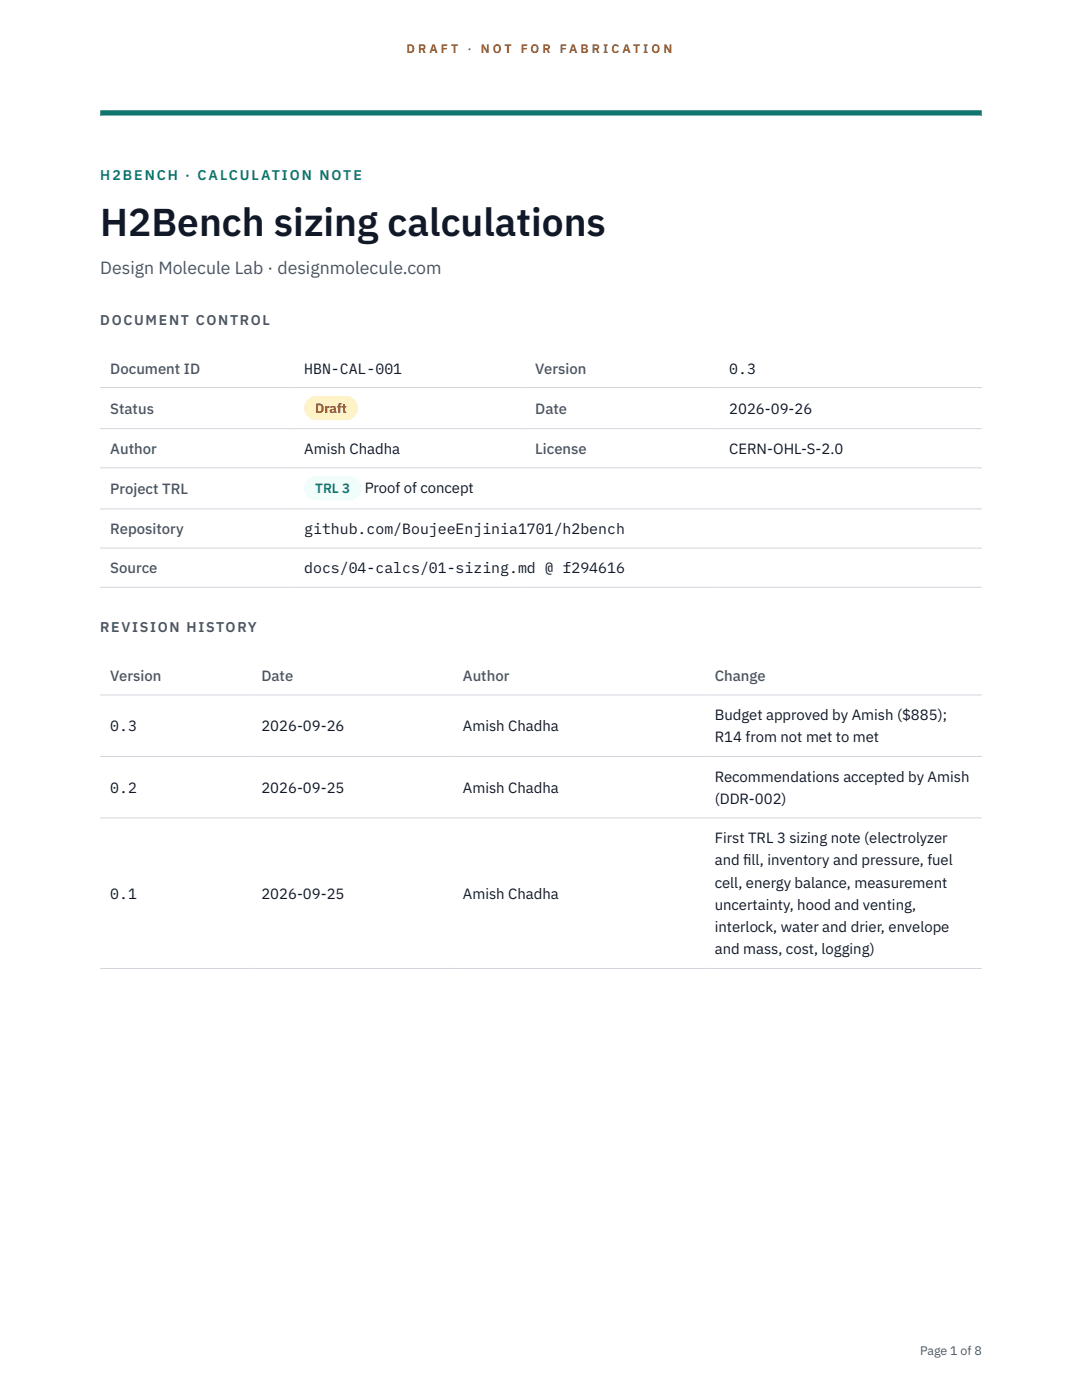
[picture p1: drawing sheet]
<svg xmlns="http://www.w3.org/2000/svg" width="216mm" height="279mm" viewBox="0 0 216 279" stroke-linecap="round" stroke-linejoin="round" font-family="sans-serif">
<defs><g id="words">
<text font-size="7.8" fill="#111827" x="20" y="47.1">H2Bench sizing calculations</text>
<text font-size="3.5" fill="#4b5563" x="20" y="54.6">Design Molecule Lab · designmolecule.com</text>
<g font-size="3" fill="#4b5563">
<text x="22" y="74.5">Document ID</text>
<text x="106.8" y="74.5">Version</text>
<text x="22" y="82.6">Status</text>
<text x="106.8" y="82.6">Date</text>
<text x="22" y="90.6">Author</text>
<text x="106.8" y="90.6">License</text>
<text x="22" y="98.6">Project TRL</text>
<text x="22" y="106.6">Repository</text>
<text x="22" y="114.4">Source</text>
<text x="22" y="135.9">Version</text>
<text x="52.2" y="135.9">Date</text>
<text x="92.4" y="135.9">Author</text>
<text x="142.6" y="135.9">Change</text>
</g>
<g font-size="3" fill="#111827">
<text x="60.7" y="74.5">HBN-CAL-001</text>
<text x="145.5" y="74.5">0.3</text>
<text x="145.5" y="82.6">2026-09-26</text>
<text x="60.7" y="90.6">Amish Chadha</text>
<text x="145.5" y="90.6">CERN-OHL-S-2.0</text>
<text x="72.8" y="98.5">Proof of concept</text>
<text x="60.7" y="106.6">github.com/BoujeeEnjinia1701/h2bench</text>
<text x="60.7" y="114.4">docs/04-calcs/01-sizing.md @ f294616</text>
<text x="142.6" y="143.7">Budget approved by Amish ($885);</text>
<text x="22" y="145.9">0.3</text>
<text x="52.2" y="145.9">2026-09-26</text>
<text x="92.4" y="145.9">Amish Chadha</text>
<text x="142.6" y="148.2">R14 from not met to met</text>
<text x="142.6" y="156">Recommendations accepted by Amish</text>
<text x="22" y="158.2">0.2</text>
<text x="52.2" y="158.2">2026-09-25</text>
<text x="92.4" y="158.2">Amish Chadha</text>
<text x="142.6" y="160.4">(DDR-002)</text>
<text x="142.6" y="168.3">First TRL 3 sizing note (electrolyzer</text>
<text x="142.6" y="172.7">and f</text>
<text x="148.3" y="172.7">ill, inventory and pressure, fuel</text>
<text x="22" y="179.4">0.1</text>
<text x="52.2" y="179.4">2026-09-25</text>
<text x="92.4" y="179.4">Amish Chadha</text>
<text x="142.6" y="177.1">cell, energy balance, measurement</text>
<text x="142.6" y="181.6">uncertainty, hood and venting,</text>
<text x="142.6" y="186">interlock, water and drier, envelope</text>
<text x="142.6" y="190.5">and mass, cost, logging)</text>
</g>
<text font-size="2.8" fill="#0f766e" x="20" y="36">H2BENCH · CALCULATION NOTE</text>
<g font-size="2.8" fill="#4b5563">
<text x="20" y="64.8">DOCUMENT CONTROL</text>
<text x="20" y="126.2">REVISION HISTORY</text>
</g>
<text font-size="2.7" fill="#92400e" x="62.9" y="82.5">Draft</text>
<text font-size="2.7" fill="#0f766e" x="62.9" y="98.5">TRL 3</text>
<g font-size="2.5" fill="#b45309">
<text x="81.1" y="10.5">D R A F T</text>
<text x="93.3" y="10.5">·</text>
<text x="95.9" y="10.5">N O T</text>
<text x="103.9" y="10.5">F O R</text>
<text x="111.7" y="10.5">F A B R I C A T I O N</text>
</g>
<text font-size="2.5" fill="#4b5563" x="183.6" y="270.3">Page 1 of 8</text>
</g></defs>
<path d="M20 23.1h175.9zM20 22h175.9v1.1h-175.9z" fill-rule="evenodd" fill="#0f766e"/>
<path d="M20 77.3h175.9M20 85.5h175.9M20 93.4h175.9M20 101.6h175.9M20 109.4h175.9M20 117.2h175.9M20 138.7h175.9M20 151h175.9M20 163.2h175.9M20 193.3h175.9" fill="none" stroke="#d1d5db" stroke-width=".2"/>
<path d="M60.7 79h10.7v4.9h-10.7z" fill="#fef3c7"/>
<path d="M60.7 95.1h11.4v4.8h-11.4z" fill="#f0fdfa"/>
<use href="#words"/>
</svg>
